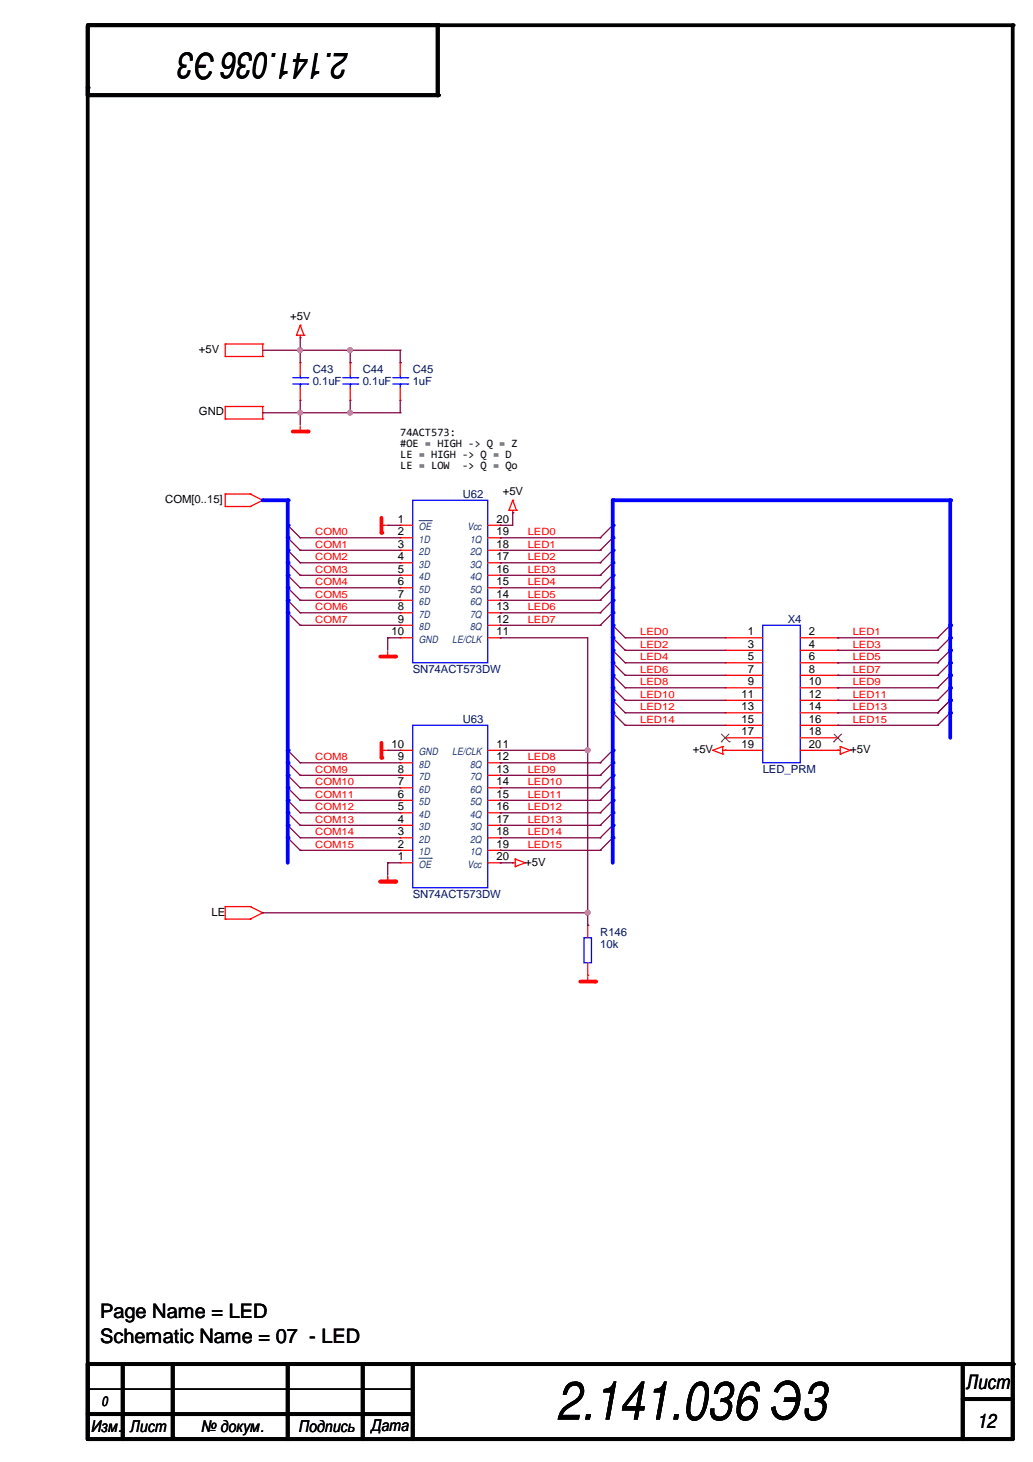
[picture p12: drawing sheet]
<svg xmlns="http://www.w3.org/2000/svg" width="210mm" height="297mm" viewBox="0 0 210 297" stroke-linecap="round" stroke-linejoin="round" font-family="sans-serif">
<defs><g id="words">
<text font-size="10.9" x="113" y="288.4">2.141.036 Э3</text>
<text font-size="7.4" x="70.9" y="10.8" transform="rotate(-180 70.9 10.8)">2.141.036 Э3</text>
<g font-size="4.1">
<text x="20.4" y="267.8">Page Name = LED</text>
<text x="20.4" y="272.9">Schematic Name = 07 - LED</text>
<text x="196.4" y="282.2">Лист</text>
<text x="198.5" y="290.1">12</text>
</g>
<g font-size="3.3">
<text x="18.6" y="291">Изм.</text>
<text x="26.5" y="291">Лист</text>
<text x="40.9" y="291">№ докум.</text>
<text x="60.7" y="291">Подпись</text>
<text x="75.5" y="290.7">Дата</text>
</g>
<text font-size="2.8" x="20.6" y="285.6">0</text>
<g font-size="2.3">
<text x="59" y="65.1">+5V</text>
<text x="40.4" y="71.7">+5V</text>
<text x="40.4" y="84.4">GND</text>
<text x="81.3" y="88.5">74ACT573:</text>
<text x="81.3" y="90.8">#OE = HIGH -&gt; Q = Z</text>
<text x="81.3" y="93.1">LE = HIGH -&gt; Q = D</text>
<text x="81.3" y="95.4">LE = LOW</text>
<text x="93.9" y="95.4">-&gt; Q = Qo</text>
<text x="102.2" y="100.7">+5V</text>
<text x="33.6" y="102.2">COM[0..15]</text>
<text x="80.8" y="106.2">1</text>
<text x="100.9" y="106.2">20</text>
<text x="80.8" y="108.7">2</text>
<text x="80.8" y="111.3">3</text>
<text x="80.8" y="113.8">4</text>
<text x="100.9" y="113.8">17</text>
<text x="100.9" y="111.3">18</text>
<text x="100.9" y="108.7">19</text>
<text x="80.8" y="116.3">5</text>
<text x="80.8" y="118.9">6</text>
<text x="100.9" y="118.9">15</text>
<text x="100.9" y="116.3">16</text>
<text x="80.8" y="121.4">7</text>
<text x="80.8" y="124">8</text>
<text x="100.9" y="124">13</text>
<text x="100.9" y="121.4">14</text>
<text x="79.5" y="129">10</text>
<text x="80.8" y="126.5">9</text>
<text x="100.9" y="129">11</text>
<text x="100.9" y="126.5">12</text>
<text x="151.9" y="129">1</text>
<text x="151.9" y="131.6">3</text>
<text x="164.4" y="129">2</text>
<text x="164.4" y="131.6">4</text>
<text x="151.9" y="134.1">5</text>
<text x="151.9" y="136.7">7</text>
<text x="164.4" y="134.1">6</text>
<text x="164.4" y="136.7">8</text>
<text x="150.7" y="141.7">11</text>
<text x="151.9" y="139.2">9</text>
<text x="164.4" y="139.2">10</text>
<text x="164.4" y="141.7">12</text>
<text x="150.7" y="144.3">13</text>
<text x="150.7" y="146.8">15</text>
<text x="150.7" y="149.4">17</text>
<text x="164.4" y="144.3">14</text>
<text x="164.4" y="146.8">16</text>
<text x="164.4" y="149.4">18</text>
<text x="79.5" y="151.9">10</text>
<text x="80.8" y="154.4">9</text>
<text x="100.9" y="151.9">11</text>
<text x="100.9" y="154.4">12</text>
<text x="140.8" y="153">+5V</text>
<text x="150.7" y="151.9">19</text>
<text x="164.4" y="151.9">20</text>
<text x="172.8" y="153">+5V</text>
<text x="80.8" y="159.5">7</text>
<text x="80.8" y="157">8</text>
<text x="100.9" y="157">13</text>
<text x="100.9" y="159.5">14</text>
<text x="80.8" y="167.1">4</text>
<text x="80.8" y="164.6">5</text>
<text x="80.8" y="162.1">6</text>
<text x="100.9" y="162.1">15</text>
<text x="100.9" y="164.6">16</text>
<text x="100.9" y="167.1">17</text>
<text x="80.8" y="172.2">2</text>
<text x="80.8" y="169.7">3</text>
<text x="100.9" y="169.7">18</text>
<text x="100.9" y="172.2">19</text>
<text x="80.8" y="174.8">1</text>
<text x="100.9" y="174.8">20</text>
<text x="106.7" y="175.9">+5V</text>
<text x="43" y="186">LE</text>
</g>
<g font-size="2.3" fill="#000080">
<text x="63.5" y="75.8">C43</text>
<text x="73.7" y="75.8">C44</text>
<text x="83.9" y="75.8">C45</text>
<text x="63.5" y="78.3">0.1uF</text>
<text x="73.7" y="78.3">0.1uF</text>
<text x="83.9" y="78.3">1uF</text>
<text x="94" y="101.2">U62</text>
<text x="160.1" y="126.6">X4</text>
<text x="83.9" y="136.7">SN74ACT573DW</text>
<text x="94" y="146.9">U63</text>
<text x="155" y="157.1">LED_PRM</text>
<text x="83.9" y="182.5">SN74ACT573DW</text>
<text x="122" y="190.1">R146</text>
<text x="122" y="192.6">10k</text>
</g>
<g font-size="2" fill="#004080">
<text x="85.1" y="107.7">OE</text>
<text x="95" y="107.7">Vcc</text>
<text x="85.1" y="110.2">1D</text>
<text x="85.1" y="112.8">2D</text>
<text x="95.5" y="112.8">2Q</text>
<text x="95.5" y="110.2">1Q</text>
<text x="85.1" y="115.3">3D</text>
<text x="85.1" y="117.9">4D</text>
<text x="95.5" y="117.9">4Q</text>
<text x="95.5" y="115.3">3Q</text>
<text x="85.1" y="120.4">5D</text>
<text x="85.1" y="122.9">6D</text>
<text x="85.1" y="125.5">7D</text>
<text x="95.5" y="125.5">7Q</text>
<text x="95.5" y="122.9">6Q</text>
<text x="95.5" y="120.4">5Q</text>
<text x="85.1" y="128">8D</text>
<text x="85.1" y="130.6">GND</text>
<text x="91.9" y="130.6">LE/CLK</text>
<text x="95.5" y="128">8Q</text>
<text x="85.1" y="156">8D</text>
<text x="85.1" y="153.4">GND</text>
<text x="91.9" y="153.4">LE/CLK</text>
<text x="95.5" y="156">8Q</text>
<text x="85.1" y="161">6D</text>
<text x="85.1" y="158.5">7D</text>
<text x="95.5" y="158.5">7Q</text>
<text x="95.5" y="161">6Q</text>
<text x="85.1" y="166.1">4D</text>
<text x="85.1" y="163.6">5D</text>
<text x="95.5" y="163.6">5Q</text>
<text x="95.5" y="166.1">4Q</text>
<text x="85.1" y="173.7">1D</text>
<text x="85.1" y="171.2">2D</text>
<text x="85.1" y="168.7">3D</text>
<text x="95.5" y="168.7">3Q</text>
<text x="95.5" y="171.2">2Q</text>
<text x="95.5" y="173.7">1Q</text>
<text x="85.1" y="176.3">OE</text>
<text x="95" y="176.3">Vcc</text>
</g>
<g font-size="2" fill="#f00">
<text x="64.1" y="108.8">COM0</text>
<text x="64.1" y="111.3">COM1</text>
<text x="64.1" y="113.8">COM2</text>
<text x="107.2" y="108.8">LED0</text>
<text x="107.2" y="111.3">LED1</text>
<text x="107.2" y="113.8">LED2</text>
<text x="64.1" y="116.4">COM3</text>
<text x="64.1" y="118.9">COM4</text>
<text x="107.2" y="116.4">LED3</text>
<text x="107.2" y="118.9">LED4</text>
<text x="64.1" y="121.5">COM5</text>
<text x="64.1" y="124">COM6</text>
<text x="107.2" y="121.5">LED5</text>
<text x="107.2" y="124">LED6</text>
<text x="64.1" y="126.5">COM7</text>
<text x="107.2" y="126.5">LED7</text>
<text x="130.1" y="129.1">LED0</text>
<text x="130.1" y="131.6">LED2</text>
<text x="173.3" y="129.1">LED1</text>
<text x="173.3" y="131.6">LED3</text>
<text x="130.1" y="134.2">LED4</text>
<text x="130.1" y="136.7">LED6</text>
<text x="173.3" y="134.2">LED5</text>
<text x="173.3" y="136.7">LED7</text>
<text x="130.1" y="139.2">LED8</text>
<text x="130.1" y="141.8">LED10</text>
<text x="173.3" y="139.2">LED9</text>
<text x="173.3" y="141.8">LED11</text>
<text x="130.1" y="144.3">LED12</text>
<text x="130.1" y="146.9">LED14</text>
<text x="173.3" y="144.3">LED13</text>
<text x="173.3" y="146.9">LED15</text>
<text x="64.1" y="154.5">COM8</text>
<text x="107.2" y="154.5">LED8</text>
<text x="64.1" y="157">COM9</text>
<text x="64.1" y="159.6">COM10</text>
<text x="107.2" y="157">LED9</text>
<text x="107.2" y="159.6">LED10</text>
<text x="64.1" y="162.1">COM11</text>
<text x="64.1" y="164.6">COM12</text>
<text x="64.1" y="167.2">COM13</text>
<text x="107.2" y="162.1">LED11</text>
<text x="107.2" y="164.6">LED12</text>
<text x="107.2" y="167.2">LED13</text>
<text x="64.1" y="169.7">COM14</text>
<text x="64.1" y="172.3">COM15</text>
<text x="107.2" y="169.7">LED14</text>
<text x="107.2" y="172.3">LED15</text>
</g>
</g></defs>
<path d="M17.8 17.8v274.3M88.9 5.1h116.9v271.8" fill="none" stroke="#000" stroke-width=".76"/>
<g fill="#000">
<circle cx="17.8" cy="17.8" r=".38"/>
<circle cx="88.9" cy="5.1" r=".38"/>
<circle cx="205.8" cy="5.1" r=".38"/>
</g>
<g fill="none" stroke="#f00" stroke-width=".25">
<path d="M45.8 72.4h.1M45.8 69.9h.1M45.8 72.4h7.6M45.8 69.9v2.5M45.8 69.9h7.6M53.4 69.9h.1M53.4 72.4h.1M53.4 69.9v2.5M60.2 68.1h.1M60.2 68.1h1.6M61 68.6h.1M61 66.1h.1"/>
<path d="M61 68.1v.5M61 66.1l.8 2M61 66.1l-.8 2M61.8 68.1h.1M45.8 85.1h.1M45.8 82.6h.1M45.8 82.6v2.5M45.8 85.1h7.6M45.8 82.6h7.6M53.4 82.6h.1M53.4 85.1h.1M53.4 82.6v2.5"/>
<path d="M45.8 102.9h.1M45.8 100.4h.1M45.8 100.4v2.5M45.8 100.4h5M45.8 102.9h5M50.8 100.4h.1M50.8 102.9h.1M50.8 100.4l2.6 1.2M53.4 101.6h.1M53.4 101.6l-2.6 1.3M45.8 186.7h.1M45.8 184.2h.1"/>
<path d="M45.8 184.2v2.5M45.8 184.2h5M45.8 186.7h5M50.8 184.2h.1M50.8 186.7h.1M50.8 184.2l2.6 1.3M53.4 185.5h.1M53.4 185.5l-2.6 1.2"/>
</g>
<path d="M59.5 87.7h3" fill="none" stroke="#f00" stroke-width=".76"/>
<circle cx="62.5" cy="87.7" r=".38" fill="#f00"/>
<path d="M61 87.7h.1M61 86.7v1" fill="none" stroke="#f00" stroke-width=".25"/>
<path d="M77.3 133.4h3" fill="none" stroke="#f00" stroke-width=".76"/>
<circle cx="80.3" cy="133.4" r=".38" fill="#f00"/>
<path d="M103.4 103.7h.1M103.4 103.7h1.5M104.2 104.2h.1M104.2 101.6h.1M104.2 103.7v.5M104.2 101.6l.7 2.1M104.2 101.6l-.8 2.1M104.9 103.7h.1M78.8 133.4h.1M78.8 132.4v1" fill="none" stroke="#f00" stroke-width=".25"/>
<path d="M77.3 179.1h3" fill="none" stroke="#f00" stroke-width=".76"/>
<circle cx="80.3" cy="179.1" r=".38" fill="#f00"/>
<path d="M78.8 179.1h.1M78.8 178.1v1" fill="none" stroke="#f00" stroke-width=".25"/>
<path d="M77.5 150.9v3.1" fill="none" stroke="#f00" stroke-width=".76"/>
<circle cx="77.5" cy="154" r=".38" fill="#f00"/>
<path d="M77.5 152.4h.1M77.5 152.4h1" fill="none" stroke="#f00" stroke-width=".25"/>
<path d="M77.5 105.2v3" fill="none" stroke="#f00" stroke-width=".76"/>
<circle cx="77.5" cy="108.2" r=".38" fill="#f00"/>
<path d="M77.5 106.7h.1M77.5 106.7h1" fill="none" stroke="#f00" stroke-width=".25"/>
<path d="M77.3 179.1h3" fill="none" stroke="#f00" stroke-width=".76"/>
<circle cx="80.3" cy="179.1" r=".38" fill="#f00"/>
<g fill="none" stroke="#f00" stroke-width=".25">
<path d="M144.8 152.4h.1M144.8 152.4l2.1 .8M146.9 151.7h.1M146.9 153.2h.1M146.9 151.7v1.5M146.9 152.4h.5M146.9 151.7l-2.1 .7M147.4 152.4h.1M170.2 152.4h.1M170.2 152.4h.5M170.7 153.2h.1M170.7 151.7h.1"/>
<path d="M170.7 151.7v1.5M170.7 151.7l2.1 .7M172.8 152.4h.1M172.8 152.4l-2.1 .8M78.8 179.1h.1M78.8 178.1v1"/>
</g>
<path d="M117.9 199.4h3" fill="none" stroke="#f00" stroke-width=".76"/>
<circle cx="120.9" cy="199.4" r=".38" fill="#f00"/>
<g fill="none" stroke="#f00" stroke-width=".25">
<path d="M61 73.7h.1M61 73.7v2.5M61 78.8v2.5M71.2 73.7h.1M71.2 73.7v2.5M71.2 78.8v2.5M81.3 73.7h.1M81.3 73.7v2.5M81.3 78.8v2.5M61 81.3h.1M71.2 81.3h.1M81.3 81.3h.1"/>
<path d="M81.3 106.7h.1M81.3 109.3h.1M81.3 111.8h.1M81.3 114.3h.1M81.3 116.9h.1M81.3 119.4h.1M81.3 106.7h2.6M81.3 109.3h2.6M81.3 111.8h2.6M81.3 114.3h2.6M81.3 116.9h2.6M81.3 119.4h2.6"/>
<path d="M99.1 106.7h2.5M99.1 109.3h2.5M99.1 111.8h2.5M99.1 114.3h2.5M99.1 116.9h2.5M99.1 119.4h2.5M101.6 119.4h.1M101.6 116.9h.1M101.6 114.3h.1M101.6 111.8h.1M101.6 109.3h.1M101.6 106.7h.1"/>
<path d="M81.3 122h.1M81.3 124.5h.1M81.3 127h.1M81.3 129.6h.1M81.3 122h2.6M81.3 124.5h2.6M81.3 127h2.6M81.3 129.6h2.6M99.1 122h2.5M99.1 124.5h2.5M99.1 127h2.5M99.1 129.6h2.5"/>
<path d="M101.6 129.6h.1M101.6 127h.1M101.6 124.5h.1M101.6 122h.1M147.4 129.6h.1M147.4 132.1h.1M147.4 134.7h.1M147.4 137.2h.1M147.4 139.7h.1M147.4 129.6h7.6M147.4 132.1h7.6M147.4 134.7h7.6"/>
<path d="M147.4 137.2h7.6M147.4 139.7h7.6M162.6 129.6h7.6M162.6 132.1h7.6M162.6 134.7h7.6M162.6 137.2h7.6M162.6 139.7h7.6M170.2 129.6h.1M170.2 132.1h.1M170.2 134.7h.1M170.2 137.2h.1M170.2 139.7h.1"/>
<path d="M81.3 157.5h.1M81.3 155h.1M81.3 152.4h.1M81.3 152.4h2.6M81.3 157.5h2.6M81.3 155h2.6M99.1 152.4h2.5M99.1 157.5h2.5M99.1 155h2.5M101.6 152.4h.1M101.6 155h.1M101.6 157.5h.1"/>
<path d="M147.4 142.3h.1M147.4 144.8h.1M147.4 147.4h.1M147.4 149.9h.1M147.4 152.4h.1M147.4 142.3h7.6M147.4 144.8h7.6M147.4 147.4h7.6M147.4 149.9h7.6M147.4 152.4h7.6M162.6 142.3h7.6M162.6 144.8h7.6"/>
<path d="M162.6 147.4h7.6M162.6 149.9h7.6M162.6 152.4h7.6M170.2 142.3h.1M170.2 144.8h.1M170.2 147.4h.1M170.2 149.9h.1M170.2 152.4h.1M81.3 175.3h.1M81.3 172.8h.1M81.3 170.2h.1M81.3 167.7h.1"/>
<path d="M81.3 165.1h.1M81.3 162.6h.1M81.3 160.1h.1M81.3 175.3h2.6M81.3 172.8h2.6M81.3 170.2h2.6M81.3 167.7h2.6M81.3 165.1h2.6M81.3 162.6h2.6M81.3 160.1h2.6M99.1 175.3h2.5M99.1 172.8h2.5"/>
<path d="M99.1 170.2h2.5M99.1 167.7h2.5M99.1 165.1h2.5M99.1 162.6h2.5M99.1 160.1h2.5M101.6 160.1h.1M101.6 162.6h.1M101.6 165.1h.1M101.6 167.7h.1M101.6 170.2h.1M101.6 172.8h.1M101.6 175.3h.1"/>
<path d="M104.2 175.3h.1M104.2 175.3h.5M104.7 176.1h.1M104.7 174.5h.1M104.7 174.5v1.6M104.7 174.5l2 .8M106.7 175.3h.1M106.7 175.3l-2 .8M119.4 199.4h.1M119.4 188h.1M119.4 198.2h.1M119.4 188v2.5"/>
<path d="M119.4 195.6v2.6M119.4 198.4v1"/>
</g>
<g fill="none" stroke="#800040" stroke-width=".25">
<path d="M53.4 71.2h7.6M61 71.2h.1M53.4 83.9h7.6M61 83.9h.1M58.5 106.7h.1M58.5 109.3h.1M58.5 111.8h.1M58.5 114.3h.1M58.5 116.9h.1M58.5 119.4h.1M58.5 106.7l2.5 2.6M58.5 109.3l2.5 2.5"/>
<path d="M58.5 111.8l2.5 2.5M58.5 114.3l2.5 2.6M58.5 116.9l2.5 2.5M58.5 119.4l2.5 2.6M122 109.3h.1M122 111.8h.1M122 116.9h.1M122 114.3h.1M122 119.4h.1M124.5 106.7l-2.5 2.6M124.5 109.3l-2.5 2.5M124.5 114.3l-2.5 2.6"/>
<path d="M124.5 111.8l-2.5 2.5M124.5 116.9l-2.5 2.5M124.5 119.4l-2.5 2.6M58.5 122h.1M58.5 124.5h.1M58.5 122l2.5 2.5M58.5 124.5l2.5 2.5M122 122h.1M122 127h.1M122 124.5h.1M124.5 127h.1M124.5 129.6h.1"/>
<path d="M124.5 132.1h.1M124.5 134.7h.1M124.5 137.2h.1M124.5 139.7h.1M124.5 124.5l-2.5 2.5M124.5 122l-2.5 2.5M124.5 127l2.5 2.6M124.5 129.6l2.5 2.5M124.5 132.1l2.5 2.6M124.5 134.7l2.5 2.5M124.5 137.2l2.5 2.5M124.5 139.7l2.5 2.6"/>
<path d="M190.5 139.7h.1M190.5 137.2h.1M190.5 134.7h.1M190.5 132.1h.1M190.5 129.6h.1M193.1 137.2l-2.6 2.5M193.1 139.7l-2.6 2.6M193.1 134.7l-2.6 2.5M193.1 132.1l-2.6 2.6M193.1 129.6l-2.6 2.5M193.1 127l-2.6 2.6M58.5 152.4h.1"/>
<path d="M58.5 155h.1M58.5 157.5h.1M58.5 152.4l2.5 2.6M58.5 155l2.5 2.5M58.5 157.5l2.5 2.6M122 157.5h.1M122 155h.1M124.5 144.8h.1M124.5 142.3h.1M124.5 157.5l-2.5 2.6M124.5 155l-2.5 2.5M124.5 152.4l-2.5 2.6"/>
<path d="M124.5 144.8l2.5 2.6M124.5 142.3l2.5 2.5M190.5 147.4h.1M190.5 144.8h.1M190.5 142.3h.1M193.1 144.8l-2.6 2.6M193.1 142.3l-2.6 2.5M58.5 160.1h.1M58.5 162.6h.1M58.5 165.1h.1M58.5 167.7h.1M58.5 170.2h.1"/>
<path d="M58.5 160.1l2.5 2.5M58.5 162.6l2.5 2.5M58.5 165.1l2.5 2.6M58.5 167.7l2.5 2.5M58.5 170.2l2.5 2.6M122 172.8h.1M122 170.2h.1M122 167.7h.1M122 165.1h.1M122 162.6h.1M122 160.1h.1M124.5 170.2l-2.5 2.6"/>
<path d="M124.5 167.7l-2.5 2.5M124.5 165.1l-2.5 2.6M124.5 162.6l-2.5 2.5M124.5 160.1l-2.5 2.5"/>
</g>
<path d="M17.8 5.1h71.1v14.2h-71.1v-13.9M17.8 277.2v15.2h188v-15.2h-187.7M24.9 277.2v15.2M35.1 277.2v14.9M58.5 277.2v15.2M73.7 277.2v15.2M83.9 277.2v15.2M195.6 277.2v15.2M17.8 287.3h66.1M195.6 284.3h10.2" fill="none" stroke="#000" stroke-width=".76"/>
<g fill="#000">
<circle cx="17.8" cy="19.3" r=".38"/>
<circle cx="88.9" cy="19.3" r=".38"/>
<circle cx="88.9" cy="5.1" r=".38"/>
<circle cx="17.8" cy="277.2" r=".38"/>
<circle cx="18.1" cy="277.2" r=".38"/>
<circle cx="205.8" cy="277.2" r=".38"/>
<circle cx="17.8" cy="292.4" r=".38"/>
<circle cx="17.8" cy="287.3" r=".38"/>
<circle cx="24.9" cy="292.4" r=".38"/>
<circle cx="35.1" cy="292.1" r=".38"/>
<circle cx="58.5" cy="292.4" r=".38"/>
<circle cx="73.7" cy="292.4" r=".38"/>
<circle cx="83.9" cy="292.4" r=".38"/>
<circle cx="195.6" cy="284.3" r=".38"/>
<circle cx="195.6" cy="292.4" r=".38"/>
</g>
<path d="M17.8 277.9h.1M17.8 277.4v.5M17.8 282.2h.1M17.8 282.2h66.1" fill="none" stroke="#000" stroke-width=".25"/>
<g fill="none" stroke="#00f" stroke-width=".25">
<path d="M59.5 78h3M59.5 76.8h3M61 76.8h.1M61 78h.1M61 76.2v.6M61 78v.8M62.5 78h.1M62.5 76.8h.1M69.6 78h3.1M69.6 76.8h3.1M71.2 76.8h.1M71.2 78h.1"/>
<path d="M71.2 76.2v.6M71.2 78v.8M72.7 78h.1M72.7 76.8h.1M79.8 78h3M79.8 76.8h3M81.3 76.8h.1M81.3 78h.1M81.3 76.2v.6M81.3 78v.8M82.8 78h.1M82.8 76.8h.1"/>
<path d="M83.9 101.6h15.2v33.1h-15.2zM155 127h7.6v28h-7.6zM83.9 147.4h15.2v33h-15.2zM118.7 190.5h1.5v5.1h-1.5z"/>
</g>
<path d="M85.1 105.8h2.5M87.6 105.8h.1M85.1 174.4h2.5M87.6 174.4h.1" fill="none" stroke="#004080" stroke-width=".2"/>
<path d="M146.6 150.7h.1M146.6 149.1l1.6 1.6M148.1 149.1l-1.5 1.6M148.2 150.7h.1M169.4 150.7h.1M169.5 149.1l1.5 1.6M171 149.1l-1.6 1.6M171 150.7h.1" fill="none" stroke="#804000" stroke-width=".2"/>
<circle cx="61" cy="83.8" r=".49" fill="#f0f"/>
<circle cx="61" cy="83.8" r=".49" fill="none" stroke="#f0f" stroke-width=".25"/>
<g fill="none" stroke="#800040" stroke-width=".25">
<path d="M78.8 106.7h.1M78.8 106.7h2.5M101.6 106.7h.1M104.2 104.2h.1M104.2 104.2v2.5h-2.6M78.8 129.6h.1M78.8 129.6h2.5M78.8 129.6v2.5M101.6 129.6h.1M101.6 129.6h17.8v22.8M78.8 152.4h.1M78.8 152.4h2.5"/>
<path d="M119.4 152.4h.1M78.8 175.3h.1M78.8 175.3v2.5M78.8 175.3h2.5"/>
</g>
<circle cx="119.4" cy="152.4" r=".49" fill="#f0f"/>
<circle cx="119.4" cy="152.4" r=".49" fill="none" stroke="#f0f" stroke-width=".25"/>
<g fill="none" stroke="#800040" stroke-width=".25">
<path d="M61 109.3h.1M61 111.8h.1M61 114.3h.1M61 116.9h.1M61 119.4h.1M61 109.3h20.3M61 111.8h20.3M61 114.3h20.3M61 116.9h20.3M61 119.4h20.3M101.6 109.3h.1M101.6 111.8h.1"/>
<path d="M101.6 114.3h.1M101.6 116.9h.1M101.6 119.4h.1M101.6 109.3h20.4M101.6 111.8h20.4M101.6 114.3h20.4M101.6 116.9h20.4M101.6 119.4h20.4M61 122h.1M61 124.5h.1M61 127h.1M61 122h20.3"/>
<path d="M61 124.5h20.3M61 127h20.3M101.6 122h.1M101.6 124.5h.1M101.6 127h.1M101.6 122h20.4M101.6 124.5h20.4M101.6 127h20.4M53.4 185.5h66M119.4 185.5h.1"/>
</g>
<circle cx="119.4" cy="185.4" r=".49" fill="#f0f"/>
<circle cx="119.4" cy="185.4" r=".49" fill="none" stroke="#f0f" stroke-width=".25"/>
<g fill="none" stroke="#800040" stroke-width=".25">
<path d="M61 155h.1M61 157.5h.1M61 155h20.3M61 157.5h20.3M101.6 157.5h.1M101.6 157.5h20.4M61 162.6h.1M61 165.1h.1M61 167.7h.1M61 170.2h.1M61 172.8h.1M61 162.6h20.3"/>
<path d="M61 165.1h20.3M61 167.7h20.3M61 170.2h20.3M61 172.8h20.3M101.6 160.1h.1M101.6 162.6h.1M101.6 165.1h.1M101.6 167.7h.1M101.6 170.2h.1M101.6 172.8h.1M101.6 162.6h20.4M101.6 165.1h20.4"/>
<path d="M101.6 167.7h20.4M101.6 170.2h20.4M101.6 172.8h20.4M101.6 160.1h20.4"/>
</g>
<path d="M53.4 101.6h5.1" fill="none" stroke="#00f" stroke-width=".76"/>
<circle cx="53.4" cy="101.6" r=".38" fill="#00f"/>
<path d="M58.5 101.6v5.1" fill="none" stroke="#00f" stroke-width=".76"/>
<circle cx="58.5" cy="101.6" r=".38" fill="#00f"/>
<path d="M58.5 106.7v2.6" fill="none" stroke="#00f" stroke-width=".76"/>
<circle cx="58.5" cy="106.7" r=".38" fill="#00f"/>
<path d="M58.5 109.3v2.5" fill="none" stroke="#00f" stroke-width=".76"/>
<circle cx="58.5" cy="109.3" r=".38" fill="#00f"/>
<path d="M58.5 111.8v2.5" fill="none" stroke="#00f" stroke-width=".76"/>
<circle cx="58.5" cy="111.8" r=".38" fill="#00f"/>
<path d="M58.5 114.3v2.6" fill="none" stroke="#00f" stroke-width=".76"/>
<circle cx="58.5" cy="114.3" r=".38" fill="#00f"/>
<path d="M58.5 116.9v2.5" fill="none" stroke="#00f" stroke-width=".76"/>
<circle cx="58.5" cy="116.9" r=".38" fill="#00f"/>
<path d="M58.5 119.4v2.6" fill="none" stroke="#00f" stroke-width=".76"/>
<circle cx="58.5" cy="119.4" r=".38" fill="#00f"/>
<path d="M58.5 122v2.5" fill="none" stroke="#00f" stroke-width=".76"/>
<circle cx="58.5" cy="122" r=".38" fill="#00f"/>
<path d="M58.5 124.5v27.9" fill="none" stroke="#00f" stroke-width=".76"/>
<circle cx="58.5" cy="124.5" r=".38" fill="#00f"/>
<path d="M58.5 152.4v2.6" fill="none" stroke="#00f" stroke-width=".76"/>
<circle cx="58.5" cy="152.4" r=".38" fill="#00f"/>
<path d="M58.5 155v2.5" fill="none" stroke="#00f" stroke-width=".76"/>
<circle cx="58.5" cy="155" r=".38" fill="#00f"/>
<path d="M58.5 157.5v2.6" fill="none" stroke="#00f" stroke-width=".76"/>
<circle cx="58.5" cy="157.5" r=".38" fill="#00f"/>
<path d="M58.5 160.1v2.5" fill="none" stroke="#00f" stroke-width=".76"/>
<circle cx="58.5" cy="160.1" r=".38" fill="#00f"/>
<path d="M58.5 162.6v2.5" fill="none" stroke="#00f" stroke-width=".76"/>
<circle cx="58.5" cy="162.6" r=".38" fill="#00f"/>
<path d="M58.5 165.1v2.6" fill="none" stroke="#00f" stroke-width=".76"/>
<circle cx="58.5" cy="165.1" r=".38" fill="#00f"/>
<path d="M58.5 167.7v2.5" fill="none" stroke="#00f" stroke-width=".76"/>
<circle cx="58.5" cy="167.7" r=".38" fill="#00f"/>
<path d="M58.5 170.2v5.1" fill="none" stroke="#00f" stroke-width=".76"/>
<circle cx="58.5" cy="170.2" r=".38" fill="#00f"/>
<path d="M127 129.6h.1M127 132.1h.1M127 134.7h.1M127 129.6h20.4M127 132.1h20.4M127 134.7h20.4" fill="none" stroke="#800040" stroke-width=".25"/>
<path d="M124.5 101.6v5.1" fill="none" stroke="#00f" stroke-width=".76"/>
<circle cx="124.5" cy="101.6" r=".38" fill="#00f"/>
<path d="M170.2 129.6h.1M170.2 129.6h20.3" fill="none" stroke="#800040" stroke-width=".25"/>
<path d="M124.5 101.6h68.6" fill="none" stroke="#00f" stroke-width=".76"/>
<circle cx="124.5" cy="101.6" r=".38" fill="#00f"/>
<path d="M193.1 101.6v25.4" fill="none" stroke="#00f" stroke-width=".76"/>
<circle cx="193.1" cy="101.6" r=".38" fill="#00f"/>
<g fill="none" stroke="#800040" stroke-width=".25">
<path d="M127 137.2h.1M127 139.7h.1M127 137.2h20.4M127 139.7h20.4M170.2 132.1h.1M170.2 134.7h.1M170.2 137.2h.1M170.2 139.7h.1M170.2 132.1h20.3M170.2 134.7h20.3M170.2 137.2h20.3M170.2 139.7h20.3"/>
<path d="M127 142.3h.1M127 144.8h.1M127 147.4h.1M127 142.3h20.4M127 144.8h20.4M127 147.4h20.4M170.2 142.3h.1M170.2 144.8h.1M170.2 147.4h.1M170.2 142.3h20.3M170.2 144.8h20.3M170.2 147.4h20.3"/>
</g>
<path d="M124.5 106.7v2.6" fill="none" stroke="#00f" stroke-width=".76"/>
<circle cx="124.5" cy="106.7" r=".38" fill="#00f"/>
<path d="M124.5 109.3v2.5" fill="none" stroke="#00f" stroke-width=".76"/>
<circle cx="124.5" cy="109.3" r=".38" fill="#00f"/>
<path d="M124.5 114.3v2.6" fill="none" stroke="#00f" stroke-width=".76"/>
<circle cx="124.5" cy="114.3" r=".38" fill="#00f"/>
<path d="M124.5 111.8v2.5" fill="none" stroke="#00f" stroke-width=".76"/>
<circle cx="124.5" cy="111.8" r=".38" fill="#00f"/>
<path d="M124.5 116.9v2.5" fill="none" stroke="#00f" stroke-width=".76"/>
<circle cx="124.5" cy="116.9" r=".38" fill="#00f"/>
<path d="M124.5 119.4v2.6" fill="none" stroke="#00f" stroke-width=".76"/>
<circle cx="124.5" cy="119.4" r=".38" fill="#00f"/>
<path d="M124.5 124.5v2.5" fill="none" stroke="#00f" stroke-width=".76"/>
<circle cx="124.5" cy="124.5" r=".38" fill="#00f"/>
<path d="M124.5 122v2.5" fill="none" stroke="#00f" stroke-width=".76"/>
<circle cx="124.5" cy="122" r=".38" fill="#00f"/>
<path d="M124.5 170.2v5.1" fill="none" stroke="#00f" stroke-width=".76"/>
<circle cx="124.5" cy="170.2" r=".38" fill="#00f"/>
<path d="M124.5 167.7v2.5" fill="none" stroke="#00f" stroke-width=".76"/>
<circle cx="124.5" cy="167.7" r=".38" fill="#00f"/>
<path d="M124.5 165.1v2.6" fill="none" stroke="#00f" stroke-width=".76"/>
<circle cx="124.5" cy="165.1" r=".38" fill="#00f"/>
<path d="M124.5 162.6v2.5" fill="none" stroke="#00f" stroke-width=".76"/>
<circle cx="124.5" cy="162.6" r=".38" fill="#00f"/>
<path d="M124.5 160.1v2.5" fill="none" stroke="#00f" stroke-width=".76"/>
<circle cx="124.5" cy="160.1" r=".38" fill="#00f"/>
<path d="M124.5 157.5v2.6" fill="none" stroke="#00f" stroke-width=".76"/>
<circle cx="124.5" cy="157.5" r=".38" fill="#00f"/>
<path d="M124.5 155v2.5" fill="none" stroke="#00f" stroke-width=".76"/>
<circle cx="124.5" cy="155" r=".38" fill="#00f"/>
<path d="M124.5 152.4v2.6" fill="none" stroke="#00f" stroke-width=".76"/>
<circle cx="124.5" cy="152.4" r=".38" fill="#00f"/>
<path d="M61 160.1h.1M61 160.1h20.3" fill="none" stroke="#800040" stroke-width=".25"/>
<path d="M124.5 127v2.6" fill="none" stroke="#00f" stroke-width=".76"/>
<circle cx="124.5" cy="127" r=".38" fill="#00f"/>
<path d="M124.5 129.6v2.5" fill="none" stroke="#00f" stroke-width=".76"/>
<circle cx="124.5" cy="129.6" r=".38" fill="#00f"/>
<path d="M124.5 132.1v2.6" fill="none" stroke="#00f" stroke-width=".76"/>
<circle cx="124.5" cy="132.1" r=".38" fill="#00f"/>
<path d="M124.5 134.7v2.5" fill="none" stroke="#00f" stroke-width=".76"/>
<circle cx="124.5" cy="134.7" r=".38" fill="#00f"/>
<path d="M124.5 137.2v2.5" fill="none" stroke="#00f" stroke-width=".76"/>
<circle cx="124.5" cy="137.2" r=".38" fill="#00f"/>
<path d="M124.5 139.7v2.6" fill="none" stroke="#00f" stroke-width=".76"/>
<circle cx="124.5" cy="139.7" r=".38" fill="#00f"/>
<path d="M124.5 144.8v7.6" fill="none" stroke="#00f" stroke-width=".76"/>
<circle cx="124.5" cy="144.8" r=".38" fill="#00f"/>
<path d="M124.5 142.3v2.5" fill="none" stroke="#00f" stroke-width=".76"/>
<circle cx="124.5" cy="142.3" r=".38" fill="#00f"/>
<path d="M193.1 144.8v5.1" fill="none" stroke="#00f" stroke-width=".76"/>
<circle cx="193.1" cy="144.8" r=".38" fill="#00f"/>
<path d="M193.1 142.3v2.5" fill="none" stroke="#00f" stroke-width=".76"/>
<circle cx="193.1" cy="142.3" r=".38" fill="#00f"/>
<path d="M193.1 137.2v2.5" fill="none" stroke="#00f" stroke-width=".76"/>
<circle cx="193.1" cy="137.2" r=".38" fill="#00f"/>
<path d="M193.1 139.7v2.6" fill="none" stroke="#00f" stroke-width=".76"/>
<circle cx="193.1" cy="139.7" r=".38" fill="#00f"/>
<path d="M193.1 134.7v2.5" fill="none" stroke="#00f" stroke-width=".76"/>
<circle cx="193.1" cy="134.7" r=".38" fill="#00f"/>
<path d="M193.1 132.1v2.6" fill="none" stroke="#00f" stroke-width=".76"/>
<circle cx="193.1" cy="132.1" r=".38" fill="#00f"/>
<path d="M193.1 129.6v2.5" fill="none" stroke="#00f" stroke-width=".76"/>
<circle cx="193.1" cy="129.6" r=".38" fill="#00f"/>
<path d="M193.1 127v2.6" fill="none" stroke="#00f" stroke-width=".76"/>
<circle cx="193.1" cy="127" r=".38" fill="#00f"/>
<path d="M61 71.2h.1M61 71.2v2.5M71.2 73.7h.1M71.2 71.2v2.5" fill="none" stroke="#800040" stroke-width=".25"/>
<circle cx="61" cy="71.1" r=".49" fill="#f0f"/>
<circle cx="61" cy="71.1" r=".49" fill="none" stroke="#f0f" stroke-width=".25"/>
<path d="M61 71.2h.1M61 71.2h20.3M61 68.6v2.6M71.2 71.2h.1M81.3 71.2h.1M61 83.9h.1M61 81.3v5.1M61 83.9h10.2M71.2 83.9h.1M71.2 81.3v2.6" fill="none" stroke="#800040" stroke-width=".25"/>
<circle cx="71.1" cy="71.1" r=".49" fill="#f0f"/>
<circle cx="71.1" cy="71.1" r=".49" fill="none" stroke="#f0f" stroke-width=".25"/>
<path d="M81.3 73.7h.1M81.3 71.2v2.5M71.2 83.9h.1M71.2 83.9h10.1M81.3 83.9h.1M81.3 81.3v2.6" fill="none" stroke="#800040" stroke-width=".25"/>
<circle cx="71.1" cy="83.8" r=".49" fill="#f0f"/>
<circle cx="71.1" cy="83.8" r=".49" fill="none" stroke="#f0f" stroke-width=".25"/>
<path d="M101.6 155h.1M101.6 155h20.4M101.6 152.4h17.8M119.4 152.4h.1M119.4 152.4v35.6M101.6 175.3h.1M101.6 175.3h2.6M119.4 188h.1M119.4 185.5h.1" fill="none" stroke="#800040" stroke-width=".25"/>
<circle cx="61" cy="83.8" r=".49" fill="#f0f"/>
<circle cx="61" cy="83.8" r=".49" fill="none" stroke="#f0f" stroke-width=".25"/>
<circle cx="119.4" cy="152.4" r=".49" fill="#f0f"/>
<circle cx="119.4" cy="152.4" r=".49" fill="none" stroke="#f0f" stroke-width=".25"/>
<circle cx="119.4" cy="185.4" r=".49" fill="#f0f"/>
<circle cx="119.4" cy="185.4" r=".49" fill="none" stroke="#f0f" stroke-width=".25"/>
<circle cx="61" cy="71.1" r=".49" fill="#f0f"/>
<circle cx="61" cy="71.1" r=".49" fill="none" stroke="#f0f" stroke-width=".25"/>
<circle cx="71.1" cy="71.1" r=".49" fill="#f0f"/>
<circle cx="71.1" cy="71.1" r=".49" fill="none" stroke="#f0f" stroke-width=".25"/>
<circle cx="71.1" cy="83.8" r=".49" fill="#f0f"/>
<circle cx="71.1" cy="83.8" r=".49" fill="none" stroke="#f0f" stroke-width=".25"/>
<use href="#words"/>
</svg>
